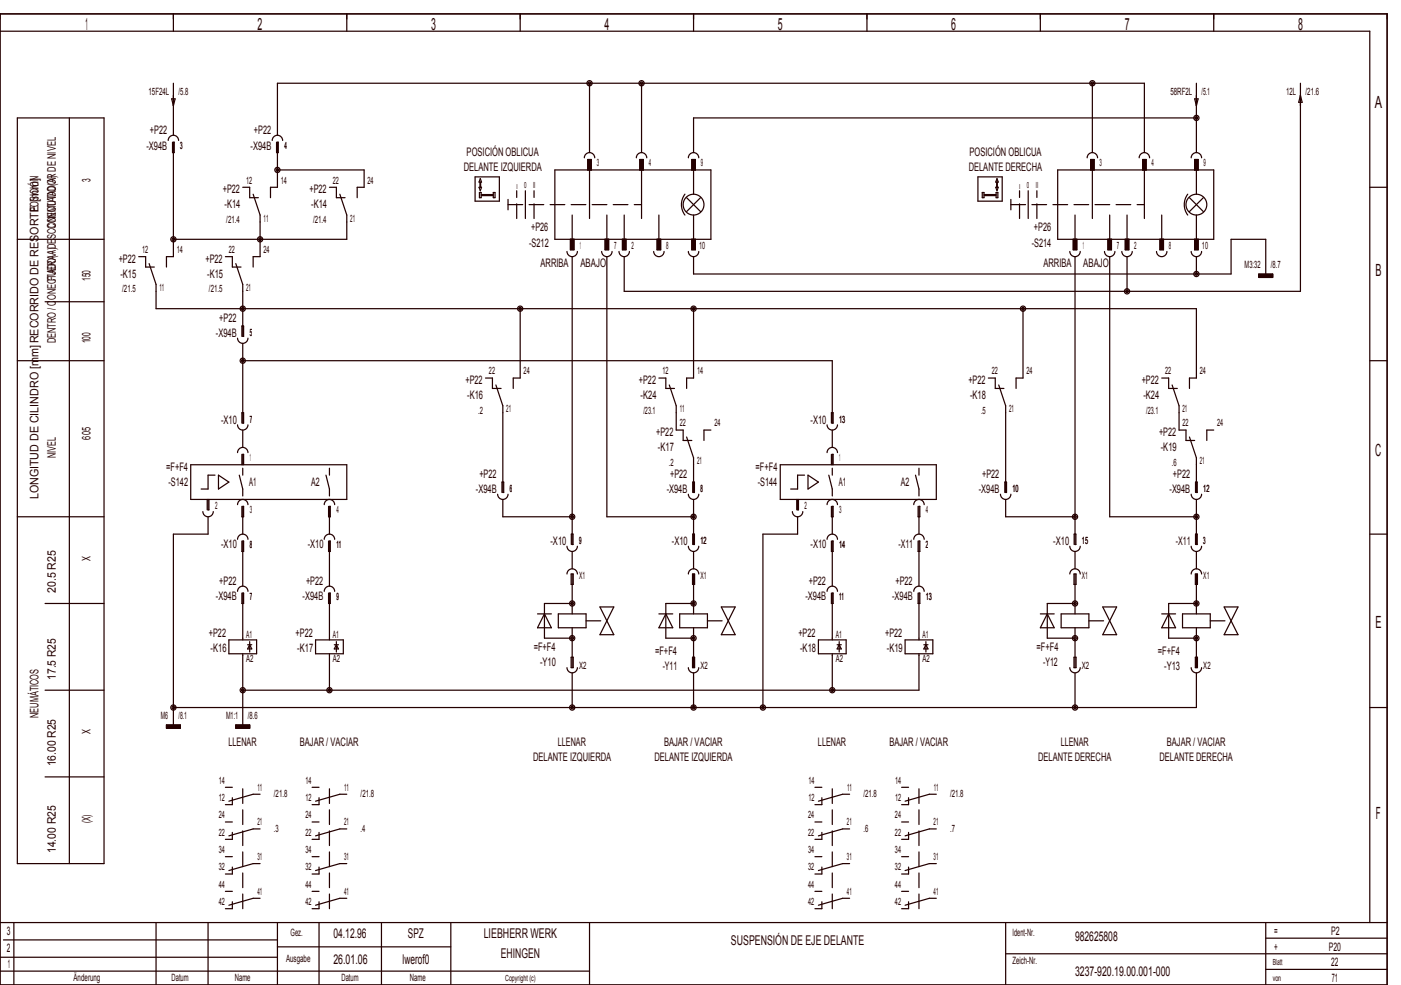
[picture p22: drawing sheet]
<svg xmlns="http://www.w3.org/2000/svg" width="404mm" height="284mm" viewBox="0 0 404 284" stroke-linecap="round" stroke-linejoin="round" font-family="sans-serif">
<defs><g id="words">
<g font-size="4.8" fill="#240000">
<text x="24.6" y="8.6">1</text>
<text x="74.3" y="8.6">2</text>
<text x="124.3" y="8.6">3</text>
<text x="174.3" y="8.6">4</text>
<text x="224.3" y="8.6">5</text>
<text x="274.3" y="8.6">6</text>
<text x="324.3" y="8.6">7</text>
<text x="374.3" y="8.6">8</text>
<text x="396.5" y="31.1">A</text>
<text x="396.7" y="79.6">B</text>
<text x="396.6" y="131.6">C</text>
<text x="396.7" y="181.1">E</text>
<text x="396.8" y="236.1">F</text>
</g>
<g font-size="3.9" fill="#240000">
<text x="96.2" y="270.3">04.12.96</text>
<text x="117.6" y="270.3">SPZ</text>
<text x="139.5" y="270.3">LIEBHERR WERK</text>
<text x="210.8" y="272.3">SUSPENSIÓN DE EJE DELANTE</text>
<text x="310" y="271.3">982625808</text>
<text x="96.1" y="277.8">26.01.06</text>
<text x="116.1" y="277.8">lwerof0</text>
<text x="144.4" y="276.3">EHINGEN</text>
<text x="310" y="281.3">3237­920.19.00.001­000</text>
</g>
<g font-size="3.4" fill="#240000">
<text x="43.2" y="38.7">+P22</text>
<text x="73.2" y="38.7">+P22</text>
<text x="42.2" y="43.1">­X94B</text>
<text x="72.2" y="43.1">­X94B</text>
<text x="134.6" y="45.1">POSICIÓN OBLICUA</text>
<text x="279.6" y="45.1">POSICIÓN OBLICUA</text>
<text x="26.1" y="52.5" transform="rotate(-90 26.1 52.5)">3</text>
<text x="133.7" y="49.4">DELANTE IZQUIERDA</text>
<text x="279.4" y="49.4">DELANTE DERECHA</text>
<text x="64.2" y="55.7">+P22</text>
<text x="89.2" y="55.7">+P22</text>
<text x="11.1" y="61" transform="rotate(-90 11.1 61)">POSICIÓN</text>
<text x="16.1" y="66" transform="rotate(-90 16.1 66)">CONMUTADOR DE NIVEL</text>
<text x="64.7" y="60.1">­K14</text>
<text x="89.7" y="60.1">­K14</text>
<text x="152.6" y="71.1">­S212</text>
<text x="153.2" y="66.7">+P26</text>
<text x="297.5" y="71.1">­S214</text>
<text x="298.2" y="66.7">+P26</text>
<text x="34.2" y="75.7">+P22</text>
<text x="59.2" y="75.7">+P22</text>
<text x="155.9" y="77.1">ARRIBA</text>
<text x="167.4" y="77.1">ABAJO</text>
<text x="300.9" y="77.1">ARRIBA</text>
<text x="312.4" y="77.1">ABAJO</text>
<text x="16.1" y="81" transform="rotate(-90 16.1 81)">FUERA / DESCONECTADO(A)</text>
<text x="26.1" y="81" transform="rotate(-90 26.1 81)">150</text>
<text x="34.7" y="80.1">­K15</text>
<text x="59.7" y="80.1">­K15</text>
<text x="63.2" y="92.7">+P22</text>
<text x="16.1" y="99" transform="rotate(-90 16.1 99)">DENTRO / CONECTADO(A)</text>
<text x="26.1" y="99" transform="rotate(-90 26.1 99)">100</text>
<text x="62.2" y="97.1">­X94B</text>
<text x="134.2" y="110.7">+P22</text>
<text x="184.2" y="110.7">+P22</text>
<text x="279.2" y="110.7">+P22</text>
<text x="329.2" y="110.7">+P22</text>
<text x="134.7" y="115.1">­K16</text>
<text x="184.7" y="115.1">­K24</text>
<text x="279.7" y="115.1">­K18</text>
<text x="329.7" y="115.1">­K24</text>
<text x="63.7" y="122.1">­X10</text>
<text x="189.2" y="125.7">+P22</text>
<text x="233.7" y="122.1">­X10</text>
<text x="334.2" y="125.7">+P22</text>
<text x="16.1" y="132" transform="rotate(-90 16.1 132)">NIVEL</text>
<text x="26.1" y="126.7" transform="rotate(-90 26.1 126.7)">605</text>
<text x="189.7" y="130.1">­K17</text>
<text x="334.7" y="130.1">­K19</text>
<text x="47.9" y="135.7">=F+F4</text>
<text x="138.2" y="137.7">+P22</text>
<text x="193.2" y="137.7">+P22</text>
<text x="217.9" y="135.7">=F+F4</text>
<text x="283.2" y="137.7">+P22</text>
<text x="338.2" y="137.7">+P22</text>
<text x="11.1" y="144" transform="rotate(-90 11.1 144)">LONGITUD DE CILINDRO [mm]RECORRIDO DE RESORTE [mm]</text>
<text x="48.6" y="140.1">­S142</text>
<text x="71.9" y="140.1">A1</text>
<text x="89.7" y="140.1">A2</text>
<text x="137.2" y="142.1">­X94B</text>
<text x="192.2" y="142.1">­X94B</text>
<text x="218.5" y="140.1">­S144</text>
<text x="241.9" y="140.1">A1</text>
<text x="259.7" y="140.1">A2</text>
<text x="282.2" y="142.1">­X94B</text>
<text x="337.2" y="142.1">­X94B</text>
<text x="26.1" y="161.7" transform="rotate(-90 26.1 161.7)">X</text>
<text x="63.7" y="158.1">­X10</text>
<text x="88.7" y="158.1">­X10</text>
<text x="158.7" y="157.1">­X10</text>
<text x="193.7" y="157.1">­X10</text>
<text x="233.7" y="158.1">­X10</text>
<text x="259.1" y="158.1">­X11</text>
<text x="303.7" y="157.1">­X10</text>
<text x="339.1" y="157.1">­X11</text>
<text x="16.1" y="171" transform="rotate(-90 16.1 171)">20.5 R25</text>
<text x="62.2" y="173.1">­X94B</text>
<text x="63.2" y="168.7">+P22</text>
<text x="87.2" y="173.1">­X94B</text>
<text x="88.2" y="168.7">+P22</text>
<text x="232.2" y="173.1">­X94B</text>
<text x="233.2" y="168.7">+P22</text>
<text x="257.2" y="173.1">­X94B</text>
<text x="258.2" y="168.7">+P22</text>
<text x="60.2" y="183.7">+P22</text>
<text x="85.2" y="183.7">+P22</text>
<text x="230.2" y="183.7">+P22</text>
<text x="255.2" y="183.7">+P22</text>
<text x="60.7" y="188.1">­K16</text>
<text x="85.7" y="188.1">­K17</text>
<text x="153.9" y="187.7">=F+F4</text>
<text x="188.9" y="188.7">=F+F4</text>
<text x="230.7" y="188.1">­K18</text>
<text x="255.7" y="188.1">­K19</text>
<text x="298.9" y="187.7">=F+F4</text>
<text x="333.9" y="188.7">=F+F4</text>
<text x="16.1" y="196" transform="rotate(-90 16.1 196)">17.5 R25</text>
<text x="155.7" y="192.1">­Y10</text>
<text x="191.1" y="193.1">­Y11</text>
<text x="300.8" y="192.1">­Y12</text>
<text x="335.7" y="193.1">­Y13</text>
<text x="11.1" y="207" transform="rotate(-90 11.1 207)">NEUMÁTICOS</text>
<text x="26.1" y="211.7" transform="rotate(-90 26.1 211.7)">X</text>
<text x="65.9" y="215.1">LLENAR</text>
<text x="86.5" y="215.1">BAJAR / VACIAR</text>
<text x="160.9" y="215.1">LLENAR</text>
<text x="191.5" y="215.1">BAJAR / VACIAR</text>
<text x="235.9" y="215.1">LLENAR</text>
<text x="256.5" y="215.1">BAJAR / VACIAR</text>
<text x="305.9" y="215.1">LLENAR</text>
<text x="336.5" y="215.1">BAJAR / VACIAR</text>
<text x="16.1" y="221" transform="rotate(-90 16.1 221)">16.00 R25</text>
<text x="153.7" y="219.4">DELANTE IZQUIERDA</text>
<text x="188.7" y="219.4">DELANTE IZQUIERDA</text>
<text x="299.4" y="219.4">DELANTE DERECHA</text>
<text x="334.4" y="219.4">DELANTE DERECHA</text>
<text x="26.1" y="237.3" transform="rotate(-90 26.1 237.3)">(X)</text>
<text x="16.1" y="246" transform="rotate(-90 16.1 246)">14.00 R25</text>
<text x="2" y="269.6">3</text>
<text x="367.5" y="269.6">=</text>
<text x="383.8" y="269.6">P2</text>
<text x="2" y="274.6">2</text>
<text x="367.5" y="274.1">+</text>
<text x="383.2" y="274.1">P20</text>
<text x="2.2" y="279.1">1</text>
<text x="383.9" y="278.6">22</text>
<text x="384" y="283.1">71</text>
</g>
<g font-size="2.9" fill="#240000">
<text x="42.8" y="27.4">15F24L</text>
<text x="51.5" y="27.4">/5.8</text>
<text x="337.5" y="27.4">58RF2L</text>
<text x="346.5" y="27.4">/5.1</text>
<text x="370.9" y="27.4">12L</text>
<text x="376.5" y="27.4">/21.6</text>
<text x="52" y="42.9">3</text>
<text x="82" y="42.9">4</text>
<text x="172.1" y="47.9">3</text>
<text x="187.1" y="47.9">4</text>
<text x="202.1" y="47.9">9</text>
<text x="317.1" y="47.9">3</text>
<text x="332.1" y="47.9">4</text>
<text x="347.1" y="47.9">9</text>
<text x="71" y="53">12</text>
<text x="81" y="53">14</text>
<text x="96" y="53">22</text>
<text x="106" y="53">24</text>
<text x="65.3" y="64.3">/21.4</text>
<text x="76" y="63.9">11</text>
<text x="90.3" y="64.3">/21.4</text>
<text x="101" y="63.9">21</text>
<text x="167.3" y="71.9">1</text>
<text x="177.1" y="71.9">7</text>
<text x="182.1" y="71.9">2</text>
<text x="192.1" y="71.9">8</text>
<text x="201.6" y="71.9">10</text>
<text x="312.3" y="71.9">1</text>
<text x="322.1" y="71.9">7</text>
<text x="327.1" y="71.9">2</text>
<text x="337.1" y="71.9">8</text>
<text x="346.6" y="71.9">10</text>
<text x="41" y="73">12</text>
<text x="51" y="73">14</text>
<text x="66" y="73">22</text>
<text x="76" y="73">24</text>
<text x="358.9" y="77.4">M3:32</text>
<text x="366.5" y="77.4">/8.7</text>
<text x="46" y="83.9">11</text>
<text x="71" y="83.9">21</text>
<text x="35.3" y="84.3">/21.5</text>
<text x="60.3" y="84.3">/21.5</text>
<text x="72" y="96.9">5</text>
<text x="141" y="108">22</text>
<text x="151" y="108">24</text>
<text x="191" y="108">12</text>
<text x="201" y="108">14</text>
<text x="286" y="108">22</text>
<text x="296" y="108">24</text>
<text x="336" y="108">22</text>
<text x="346" y="108">24</text>
<text x="137.9" y="119.3">.2</text>
<text x="146" y="118.9">21</text>
<text x="185.5" y="119.3">/23.1</text>
<text x="196" y="118.9">11</text>
<text x="282.9" y="119.3">.5</text>
<text x="291" y="118.9">21</text>
<text x="330.5" y="119.3">/23.1</text>
<text x="341" y="118.9">21</text>
<text x="72" y="121.9">7</text>
<text x="196" y="123">22</text>
<text x="206" y="123">24</text>
<text x="242" y="121.9">13</text>
<text x="341" y="123">22</text>
<text x="351" y="123">24</text>
<text x="72" y="132.9">1</text>
<text x="192.9" y="134.3">.2</text>
<text x="201" y="133.9">21</text>
<text x="242" y="132.9">1</text>
<text x="337.9" y="134.3">.6</text>
<text x="346" y="133.9">21</text>
<text x="147" y="141.9">6</text>
<text x="202" y="141.9">8</text>
<text x="292" y="141.9">10</text>
<text x="347" y="141.9">12</text>
<text x="62" y="146.9">2</text>
<text x="72" y="147.9">3</text>
<text x="97" y="147.9">4</text>
<text x="232" y="146.9">2</text>
<text x="242" y="147.9">3</text>
<text x="267" y="147.9">4</text>
<text x="72" y="157.9">8</text>
<text x="97" y="157.9">11</text>
<text x="167" y="156.9">9</text>
<text x="202" y="156.9">12</text>
<text x="242" y="157.9">14</text>
<text x="267" y="157.9">2</text>
<text x="312" y="156.9">15</text>
<text x="347" y="156.9">3</text>
<text x="167" y="166.9">X1</text>
<text x="202" y="166.9">X1</text>
<text x="312" y="166.9">X1</text>
<text x="347" y="166.9">X1</text>
<text x="72" y="172.9">7</text>
<text x="97" y="172.9">9</text>
<text x="242" y="172.9">11</text>
<text x="267" y="172.9">13</text>
<text x="71" y="184">A1</text>
<text x="96" y="184">A1</text>
<text x="241" y="184">A1</text>
<text x="266" y="184">A1</text>
<text x="71" y="190.8">A2</text>
<text x="96" y="190.8">A2</text>
<text x="241" y="190.8">A2</text>
<text x="266" y="190.8">A2</text>
<text x="167" y="192.9">X2</text>
<text x="202" y="192.9">X2</text>
<text x="312" y="192.9">X2</text>
<text x="347" y="192.9">X2</text>
<text x="46.4" y="207.4">M6</text>
<text x="51.5" y="207.4">/8.1</text>
<text x="65.2" y="207.4">M1:1</text>
<text x="71.5" y="207.4">/8.6</text>
<text x="63.1" y="226">14</text>
<text x="74.3" y="228">11</text>
<text x="88.1" y="226">14</text>
<text x="99.3" y="228">11</text>
<text x="233.1" y="226">14</text>
<text x="244.3" y="228">11</text>
<text x="258.1" y="226">14</text>
<text x="269.3" y="228">11</text>
<text x="63.1" y="231">12</text>
<text x="79" y="229.9">/21.8</text>
<text x="88.1" y="231">12</text>
<text x="104" y="229.9">/21.8</text>
<text x="233.1" y="231">12</text>
<text x="249" y="229.9">/21.8</text>
<text x="258.1" y="231">12</text>
<text x="274" y="229.9">/21.8</text>
<text x="63.1" y="236">24</text>
<text x="74.2" y="238">21</text>
<text x="79" y="239.9">.3</text>
<text x="88.1" y="236">24</text>
<text x="99.2" y="238">21</text>
<text x="104" y="239.9">.4</text>
<text x="233.1" y="236">24</text>
<text x="244.2" y="238">21</text>
<text x="249" y="239.9">.6</text>
<text x="258.1" y="236">24</text>
<text x="269.2" y="238">21</text>
<text x="274" y="239.9">.7</text>
<text x="63.1" y="241">22</text>
<text x="63.1" y="246">34</text>
<text x="88.1" y="241">22</text>
<text x="88.1" y="246">34</text>
<text x="233.1" y="241">22</text>
<text x="233.1" y="246">34</text>
<text x="258.1" y="241">22</text>
<text x="258.1" y="246">34</text>
<text x="63.1" y="251">32</text>
<text x="74.2" y="248">31</text>
<text x="88.1" y="251">32</text>
<text x="99.2" y="248">31</text>
<text x="233.1" y="251">32</text>
<text x="244.2" y="248">31</text>
<text x="258.1" y="251">32</text>
<text x="269.2" y="248">31</text>
<text x="63.1" y="256">44</text>
<text x="74.2" y="258">41</text>
<text x="88.1" y="256">44</text>
<text x="99.2" y="258">41</text>
<text x="233.1" y="256">44</text>
<text x="244.2" y="258">41</text>
<text x="258.1" y="256">44</text>
<text x="269.2" y="258">41</text>
<text x="63.1" y="261">42</text>
<text x="88.1" y="261">42</text>
<text x="233.1" y="261">42</text>
<text x="258.1" y="261">42</text>
<text x="83.8" y="269.9">Gez.</text>
<text x="292" y="269.9">Ident­Nr.</text>
<text x="82.5" y="277.4">Ausgabe</text>
<text x="292" y="277.9">Zeich­Nr.</text>
<text x="21.2" y="282.9">Änderung</text>
<text x="49.5" y="282.9">Datum</text>
<text x="67.7" y="282.9">Name</text>
<text x="98.5" y="282.9">Datum</text>
<text x="118.2" y="282.9">Name</text>
</g>
<g font-size="2.4" fill="#240000">
<text x="151.1" y="54.3">0</text>
<text x="153.7" y="54.3">II</text>
<text x="296.1" y="54.3">0</text>
<text x="298.7" y="54.3">II</text>
<text x="367" y="278.3">Blatt</text>
<text x="145.7" y="282.8">Copyright (c)</text>
<text x="367" y="282.8">von</text>
</g>
<g font-size="2" fill="#240000">
<text x="148.9" y="54.4">I</text>
<text x="293.9" y="54.4">I</text>
</g>
</g></defs>
<g fill="none" stroke="#240000" stroke-width=".35">
<path d="M0 4h400v280h-400zM0 9h395v257M50 4v5M100 4v5M150 4v5M200 4v5M250 4v5M300 4v5M350 4v5M5 34h25v215h-25zM20 34v215M49.5 28.5h1l-.5 2z"/>
<path d="M50 24v15M80 39v-15h250v20M170 24v20M185 24v20M315 24v20M344.5 28.5h1l-.5 2zM345 24v20M345 34h-145v10M375 24v60h-195v-10M375 27.5l.5 2h-1zM48.5 40.5a1.5 1.5 0 0 1 1.5-1.5 1.5 1.5 0 0 1 1.5 1.5M49.7 41v3h.5v-3h-.2v33h-2v3"/>
<path d="M70 54h2v3h2.5M73 56l2 6v12h-2v3M78.5 40.5a1.5 1.5 0 0 1 1.5-1.5 1.5 1.5 0 0 1 1.5 1.5M79.8 41v3h.4v-3h-.2v13h-2v3M80 49h25v5h-2v3M95 54h2v3h2.5M98 56l2 6v7h-50M137 51h7v7h-7zM138.3 55.5h.5v.6h3.4v-.6h.6v1.5h-.6v-.6h-3.4v.6h-.5zM138.5 51.5l.4 1h-.3v1.5h.3l-.4 1-.4-1h.3v-1.5h-.3zM146.5 57.5v3M151.5 55v8"/>
<path d="M160 49h45v20h-45zM168.5 45.5a1.5 1.5 0 0 1 1.5-1.5 1.5 1.5 0 0 1 1.5 1.5M169.5 49v-3h1v3M170 49v14M183.5 45.5a1.5 1.5 0 0 1 1.5-1.5 1.5 1.5 0 0 1 1.5 1.5M184.5 49v-3h1v3M185 49v14M197.5 56a5 5 0 0 0 0 6M198 57l4 4M198.5 45.5a1.5 1.5 0 0 1 1.5-1.5 1.5 1.5 0 0 1 1.5 1.5M199.5 49v-3h1v3M200 49v7"/>
<path d="M202 57l-4 4M282 51h7v7h-7zM283.3 55.5h.4v.6h3.6v-.6h.5v1.5h-.5v-.6h-3.6v.6h-.4zM287.5 51.5l.4 1h-.3v1.5h.3l-.4 1-.4-1h.3v-1.5h-.3zM291.5 57.5v3M296.5 55v8M305 49h45v20h-45zM313.5 45.5a1.5 1.5 0 0 1 1.5-1.5 1.5 1.5 0 0 1 1.5 1.5M314.5 49v-3h1v3M315 49v14M328.5 45.5a1.5 1.5 0 0 1 1.5-1.5 1.5 1.5 0 0 1 1.5 1.5M329.5 49v-3h1v3"/>
<path d="M330 49v14M342.5 56a5 5 0 0 0 0 6M343 57l4 4M343.5 45.5a1.5 1.5 0 0 1 1.5-1.5 1.5 1.5 0 0 1 1.5 1.5M344.5 49v-3h1v3M345 49v7M347 57l-4 4M395 54h5M5 69h25M40 74h2v3h2.5M43 76l2 6v7h300v20h-2v3M65 74h2v3h2.5"/>
<path d="M68 76l2 6v15h.3v-3h-.6v3M163.5 72.5a1.5 1.5 0 0 0 1.5 1.5 1.5 1.5 0 0 0 1.5-1.5M164.5 69v3h1v-3M165 74v83h.3v-3h-.5v3M165 62v7M173.5 72.5a1.5 1.5 0 0 0 1.5 1.5 1.5 1.5 0 0 0 1.5-1.5M174.5 69v3h1v-3M175 74v75h25M175 62v7M178.5 72.5a1.5 1.5 0 0 0 1.5 1.5 1.5 1.5 0 0 0 1.5-1.5M179.5 69v3h1v-3M180 62v7"/>
<path d="M188.5 72.5a1.5 1.5 0 0 0 1.5 1.5 1.5 1.5 0 0 0 1.5-1.5M189.5 69v3h1v-3M190 62v7M198.5 72.5a1.5 1.5 0 0 0 1.5 1.5 1.5 1.5 0 0 0 1.5-1.5M199.5 69v3h1v-3M200 62v7M200 74v5h155v-10h10v10M308.5 72.5a1.5 1.5 0 0 0 1.5 1.5 1.5 1.5 0 0 0 1.5-1.5M309.5 69v3h1v-3M310 74v83h.2v-3h-.5v3M310 62v7M318.5 72.5a1.5 1.5 0 0 0 1.5 1.5 1.5 1.5 0 0 0 1.5-1.5"/>
<path d="M319.5 69v3h1v-3M320 74v75h25M320 62v7M323.5 72.5a1.5 1.5 0 0 0 1.5 1.5 1.5 1.5 0 0 0 1.5-1.5M324.5 69v3h1v-3M325 62v7M325 74v10M333.5 72.5a1.5 1.5 0 0 0 1.5 1.5 1.5 1.5 0 0 0 1.5-1.5M334.5 69v3h1v-3M335 62v7M343.5 72.5a1.5 1.5 0 0 0 1.5 1.5 1.5 1.5 0 0 0 1.5-1.5M344.5 69v3h1v-3"/>
<path d="M345 62v7M345 74v5M363 79h4v1h-4zM363 79.9h4M363 79.8h4M363 79.7h4M363 79.6h4M363 79.5h4M363 79.4h4M363 79.3h4M363 79.2h4M363 79.1h4"/>
<path d="M13 87h17M68.5 97.5a1.5 1.5 0 0 0 1.5 1.5 1.5 1.5 0 0 0 1.5-1.5M70 99v23h.3v-3h-.6v3M150 89v20h-2v3M200 89v20h-2v3M295 89v20h-2v3M5 104h25M70 104h170v18h.2v-3h-.4v3M140 109h2v3h2.5M143 111l2 6v25h.3v-3h-.5v3M190 109h2v3h2.5M193 111l2 6v7h2v3h2.5"/>
<path d="M285 109h2v3h2.5M288 111l2 6v25h.3v-3h-.5v3M335 109h2v3h2.5M338 111l2 6v7h2v3h2.5M395 104h5M55 134h45v10h-45zM62 137h-2v4h-2M63 137l3 2-3 2zM68.5 122.5a1.5 1.5 0 0 0 1.5 1.5 1.5 1.5 0 0 0 1.5-1.5M68.5 130.5a1.5 1.5 0 0 1 1.5-1.5 1.5 1.5 0 0 1 1.5 1.5M69 137l1 4v2M69.7 131v3"/>
<path d="M70 124v5M70 134v-3h.3v3M70 135v2M94 137l1 4v2M95 135v2M198 126l2 6v10h.3v-3h-.5v3M205 124h-2v3M225 134h45v10h-45zM232 137h-2v4h-2M233 137l3 2-3 2zM238.5 122.5a1.5 1.5 0 0 0 1.5 1.5 1.5 1.5 0 0 0 1.5-1.5M238.5 130.5a1.5 1.5 0 0 1 1.5-1.5 1.5 1.5 0 0 1 1.5 1.5"/>
<path d="M239 137l1 4v2M239.8 131v3M240 124v5M240 134v-3h.2v3M240 135v2M264 137l1 4v2M265 135v2M343 126l2 6v10h.2v-3h-.5v3M350 124h-2v3M5 149h25M58.5 147.5a1.5 1.5 0 0 0 1.5 1.5 1.5 1.5 0 0 0 1.5-1.5M59.8 144v3"/>
<path d="M60 149v5h-10v55M60 144v3h.2v-3M68.5 155.5a1.5 1.5 0 0 1 1.5-1.5 1.5 1.5 0 0 1 1.5 1.5M68.5 145.5a1.5 1.5 0 0 1 1.5-1.5 1.5 1.5 0 0 1 1.5 1.5M69.7 156v3h.6v-3h-.3v13M69.7 146v3h.6v-3h-.3v8M93.5 155.5a1.5 1.5 0 0 1 1.5-1.5 1.5 1.5 0 0 1 1.5 1.5M93.5 145.5a1.5 1.5 0 0 1 1.5-1.5 1.5 1.5 0 0 1 1.5 1.5M94.8 156v3h.4v-3h-.2v13M94.8 146v3h.4v-3h-.2v8M143.5 142.5a1.5 1.5 0 0 0 1.5 1.5 1.5 1.5 0 0 0 1.5-1.5M145 144v5h20"/>
<path d="M163.5 157.5a1.5 1.5 0 0 0 1.5 1.5 1.5 1.5 0 0 0 1.5-1.5M165 159v5M198.5 157.5a1.5 1.5 0 0 0 1.5 1.5 1.5 1.5 0 0 0 1.5-1.5M198.5 142.5a1.5 1.5 0 0 0 1.5 1.5 1.5 1.5 0 0 0 1.5-1.5M200 144v13h.3v-3h-.5v3M200 159v5M228.5 147.5a1.5 1.5 0 0 0 1.5 1.5 1.5 1.5 0 0 0 1.5-1.5M229.7 144v3M230 149v5h-10v50M230 144v3h.3v-3M238.5 155.5a1.5 1.5 0 0 1 1.5-1.5 1.5 1.5 0 0 1 1.5 1.5M238.5 145.5a1.5 1.5 0 0 1 1.5-1.5 1.5 1.5 0 0 1 1.5 1.5"/>
<path d="M239.8 146v3h.4v-3h-.2v8M239.8 156v3h.4v-3h-.2v13M263.5 155.5a1.5 1.5 0 0 1 1.5-1.5 1.5 1.5 0 0 1 1.5 1.5M263.5 145.5a1.5 1.5 0 0 1 1.5-1.5 1.5 1.5 0 0 1 1.5 1.5M264.7 156v3h.6v-3h-.3v13M264.7 146v3h.6v-3h-.3v8M288.5 142.5a1.5 1.5 0 0 0 1.5 1.5 1.5 1.5 0 0 0 1.5-1.5M290 144v5h20M308.5 157.5a1.5 1.5 0 0 0 1.5 1.5 1.5 1.5 0 0 0 1.5-1.5M310 159v5M343.5 157.5a1.5 1.5 0 0 0 1.5 1.5 1.5 1.5 0 0 0 1.5-1.5M343.5 142.5a1.5 1.5 0 0 0 1.5 1.5 1.5 1.5 0 0 0 1.5-1.5"/>
<path d="M345 144v13h.2v-3h-.5v3M345 159v5M395 154h5M13 174h17M68.5 170.5a1.5 1.5 0 0 1 1.5-1.5 1.5 1.5 0 0 1 1.5 1.5M69.7 171v3h.6v-3h-.3v13.5M93.5 170.5a1.5 1.5 0 0 1 1.5-1.5 1.5 1.5 0 0 1 1.5 1.5M94.8 171v3h.4v-3h-.2v13.5M155 177h4M157 177l2 4h-4zM161 177h8v4h-8zM163.5 165.5a1.5 1.5 0 0 1 1.5-1.5 1.5 1.5 0 0 1 1.5 1.5"/>
<path d="M164.7 165.5h.6v3h-.6zM165 174h-8v10h8M165 165.5v11.5M173 175h4l-4 8h4zM190 177h4M192 177l2 4h-4zM196 177h8v4h-8zM198.5 165.5a1.5 1.5 0 0 1 1.5-1.5 1.5 1.5 0 0 1 1.5 1.5M199.7 165.5h.6v3h-.6zM200 174h-8v10h8M200 165.5v11.5M208 175h4l-4 8h4z"/>
<path d="M238.5 170.5a1.5 1.5 0 0 1 1.5-1.5 1.5 1.5 0 0 1 1.5 1.5M239.8 171v3h.4v-3h-.2v13.5M263.5 170.5a1.5 1.5 0 0 1 1.5-1.5 1.5 1.5 0 0 1 1.5 1.5M264.7 171v3h.6v-3h-.3v13.5M300 177h4M302 177l2 4h-4zM306 177h8v4h-8zM308.5 165.5a1.5 1.5 0 0 1 1.5-1.5 1.5 1.5 0 0 1 1.5 1.5M309.7 165.5h.6v3h-.6zM310 174h-8v10h8M310 165.5v11.5M318 175h4l-4 8h4z"/>
<path d="M335 177h4M337 177l2 4h-4zM341 177h8v4h-8zM343.5 165.5a1.5 1.5 0 0 1 1.5-1.5 1.5 1.5 0 0 1 1.5 1.5M344.7 165.5h.6v3h-.6zM345 174h-8v10h8M345 165.5v11.5M353 175h4l-4 8h4zM13 199h17M66 184.5h8v4h-8zM70 188.5v20.5M71.4 185.9h1.2"/>
<path d="M72 185.9l.6 1.2h-1.2zM72 185v3M91 184.5h8v4h-8zM95 188.5v10.5M96.4 185.9h1.2M97 185.9l.6 1.2h-1.2zM97 185v3M163.5 192.5a1.5 1.5 0 0 0 1.5 1.5 1.5 1.5 0 0 0 1.5-1.5M164.7 189.5h.6v3h-.6zM165 181v11.5M165 194v10M198.5 192.5a1.5 1.5 0 0 0 1.5 1.5 1.5 1.5 0 0 0 1.5-1.5"/>
<path d="M199.7 189.5h.6v3h-.6zM200 181v11.5M200 194v10M236 184.5h8v4h-8zM240 188.5v10.5M241.4 185.9h1.2M242 185v3M242 185.9l.6 1.2h-1.2zM261 184.5h8v4h-8zM265 188.5v10.5h-195M266.4 185.9h1.2M267 185.9l.6 1.2h-1.2z"/>
<path d="M267 185v3M308.5 192.5a1.5 1.5 0 0 0 1.5 1.5 1.5 1.5 0 0 0 1.5-1.5M309.7 189.5h.6v3h-.6zM310 181v11.5M310 194v10M343.5 192.5a1.5 1.5 0 0 0 1.5 1.5 1.5 1.5 0 0 0 1.5-1.5M344.7 189.5h.6v3h-.6zM345 181v11.5M345 194v10h-295M48 209h4v1h-4zM48 209.9h4M48 209.8h4"/>
<path d="M48 209.7h4M48 209.6h4M48 209.5h4M48 209.4h4M48 209.3h4M48 209.2h4M48 209.1h4M68 209h4v1h-4zM68 209.9h4M68 209.8h4M68 209.7h4M68 209.6h4"/>
<path d="M68 209.5h4M68 209.4h4M68 209.3h4M68 209.2h4M68 209.1h4M395 204h5M13 224h17M65 237h2M65 227h2M67 230v2h-2M67 240v2h-2M75 239h-2l-7 2"/>
<path d="M75 229h-2l-7 2M90 237h2M90 227h2M92 240v2h-2M92 230v2h-2M100 239h-2l-7 2M100 229h-2l-7 2M235 237h2M235 227h2M237 230v2h-2M237 240v2h-2M245 239h-2l-7 2"/>
<path d="M245 229h-2l-7 2M260 237h2M260 227h2M262 240v2h-2M262 230v2h-2M270 239h-2l-7 2M270 229h-2l-7 2M65 257h2M65 247h2M67 250v2h-2M67 260v2h-2M75 249h-2l-7 2"/>
<path d="M75 259h-2l-7 2M90 257h2M90 247h2M92 260v2h-2M92 250v2h-2M100 249h-2l-7 2M100 259h-2l-7 2M235 257h2M235 247h2M237 250v2h-2M237 260v2h-2M245 249h-2l-7 2"/>
<path d="M245 259h-2l-7 2M260 257h2M260 247h2M262 260v2h-2M262 250v2h-2M270 249h-2l-7 2M270 259h-2l-7 2M0 280h170M0 276h80M0 266h400M1 271h79M4 266v18"/>
<path d="M45 266v18M60 266v18M80 266v18M80 273h50M92 266v18M110 266v18M130 266v18M170 266v18M290 266v18M290 275h110M365 266v18M365 279.5h35"/>
<path d="M365 270.5h35"/>
<circle cx="170" cy="24" r=".75"/>
<circle cx="170" cy="24" r=".38"/>
<circle cx="185" cy="24" r=".75"/>
<circle cx="185" cy="24" r=".38"/>
<circle cx="315" cy="24" r=".75"/>
<circle cx="315" cy="24" r=".38"/>
<circle cx="345" cy="34" r=".75"/>
<circle cx="345" cy="34" r=".38"/>
<circle cx="80" cy="49" r=".75"/>
<circle cx="80" cy="49" r=".38"/>
<circle cx="200" cy="59" r="3"/>
<circle cx="345" cy="59" r="3"/>
<circle cx="50" cy="69" r=".75"/>
<circle cx="50" cy="69" r=".38"/>
<circle cx="75" cy="69" r=".75"/>
<circle cx="75" cy="69" r=".38"/>
<circle cx="345" cy="79" r=".75"/>
<circle cx="345" cy="79" r=".38"/>
<circle cx="70" cy="89" r=".75"/>
<circle cx="70" cy="89" r=".38"/>
<circle cx="150" cy="89" r=".75"/>
<circle cx="150" cy="89" r=".38"/>
<circle cx="200" cy="89" r=".75"/>
<circle cx="200" cy="89" r=".38"/>
<circle cx="295" cy="89" r=".75"/>
<circle cx="295" cy="89" r=".38"/>
<circle cx="325" cy="84" r=".75"/>
<circle cx="325" cy="84" r=".38"/>
<circle cx="70" cy="104" r=".75"/>
<circle cx="70" cy="104" r=".38"/>
<circle cx="165" cy="149" r=".75"/>
<circle cx="165" cy="149" r=".38"/>
<circle cx="200" cy="149" r=".75"/>
<circle cx="200" cy="149" r=".38"/>
<circle cx="310" cy="149" r=".75"/>
<circle cx="310" cy="149" r=".38"/>
<circle cx="345" cy="149" r=".75"/>
<circle cx="345" cy="149" r=".38"/>
<circle cx="165" cy="174" r=".75"/>
<circle cx="165" cy="174" r=".38"/>
<circle cx="200" cy="174" r=".75"/>
<circle cx="200" cy="174" r=".38"/>
<circle cx="310" cy="174" r=".75"/>
<circle cx="310" cy="174" r=".38"/>
<circle cx="345" cy="174" r=".75"/>
<circle cx="345" cy="174" r=".38"/>
<circle cx="70" cy="199" r=".75"/>
<circle cx="70" cy="199" r=".38"/>
<circle cx="95" cy="199" r=".75"/>
<circle cx="95" cy="199" r=".38"/>
<circle cx="165" cy="184" r=".75"/>
<circle cx="165" cy="184" r=".38"/>
<circle cx="200" cy="184" r=".75"/>
<circle cx="200" cy="184" r=".38"/>
<circle cx="240" cy="199" r=".75"/>
<circle cx="240" cy="199" r=".38"/>
<circle cx="310" cy="184" r=".75"/>
<circle cx="310" cy="184" r=".38"/>
<circle cx="345" cy="184" r=".75"/>
<circle cx="345" cy="184" r=".38"/>
<circle cx="50" cy="204" r=".75"/>
<circle cx="50" cy="204" r=".38"/>
<circle cx="165" cy="204" r=".75"/>
<circle cx="165" cy="204" r=".38"/>
<circle cx="200" cy="204" r=".75"/>
<circle cx="200" cy="204" r=".38"/>
<circle cx="220" cy="204" r=".75"/>
<circle cx="220" cy="204" r=".38"/>
<circle cx="310" cy="204" r=".75"/>
<circle cx="310" cy="204" r=".38"/>
</g>
<g fill="none" stroke="#240000" stroke-width=".35" stroke-dasharray="4.2 1.8">
<path d="M146.5 59h38.5M291.5 59h38.5M149 63v-8M154 63v-8M294 63v-8M299 63v-8M169 179h6M204 179h6M314 179h6M349 179h6M70 262v-36M95 262v-36"/>
<path d="M240 262v-36M265 262v-36"/>
</g>
<g fill="#240000" stroke="#240000" stroke-width=".35">
<path d="M314.5 46h1v3h-1z"/>
<path d="M324.5 69h1v3h-1z"/>
<path d="M309.5 69h1v3h-1z"/>
<path d="M334.5 69h1v3h-1z"/>
<path d="M329.5 46h1v3h-1z"/>
<path d="M344.5 46h1v3h-1z"/>
<path d="M344.5 69h1v3h-1z"/>
<path d="M319.5 69h1v3h-1z"/>
<path d="M169.5 46h1v3h-1z"/>
<path d="M179.5 69h1v3h-1z"/>
<path d="M164.5 69h1v3h-1z"/>
<path d="M189.5 69h1v3h-1z"/>
<path d="M184.5 46h1v3h-1z"/>
<path d="M199.5 46h1v3h-1z"/>
<path d="M199.5 69h1v3h-1z"/>
<path d="M174.5 69h1v3h-1z"/>
</g>
<use href="#words"/>
</svg>
